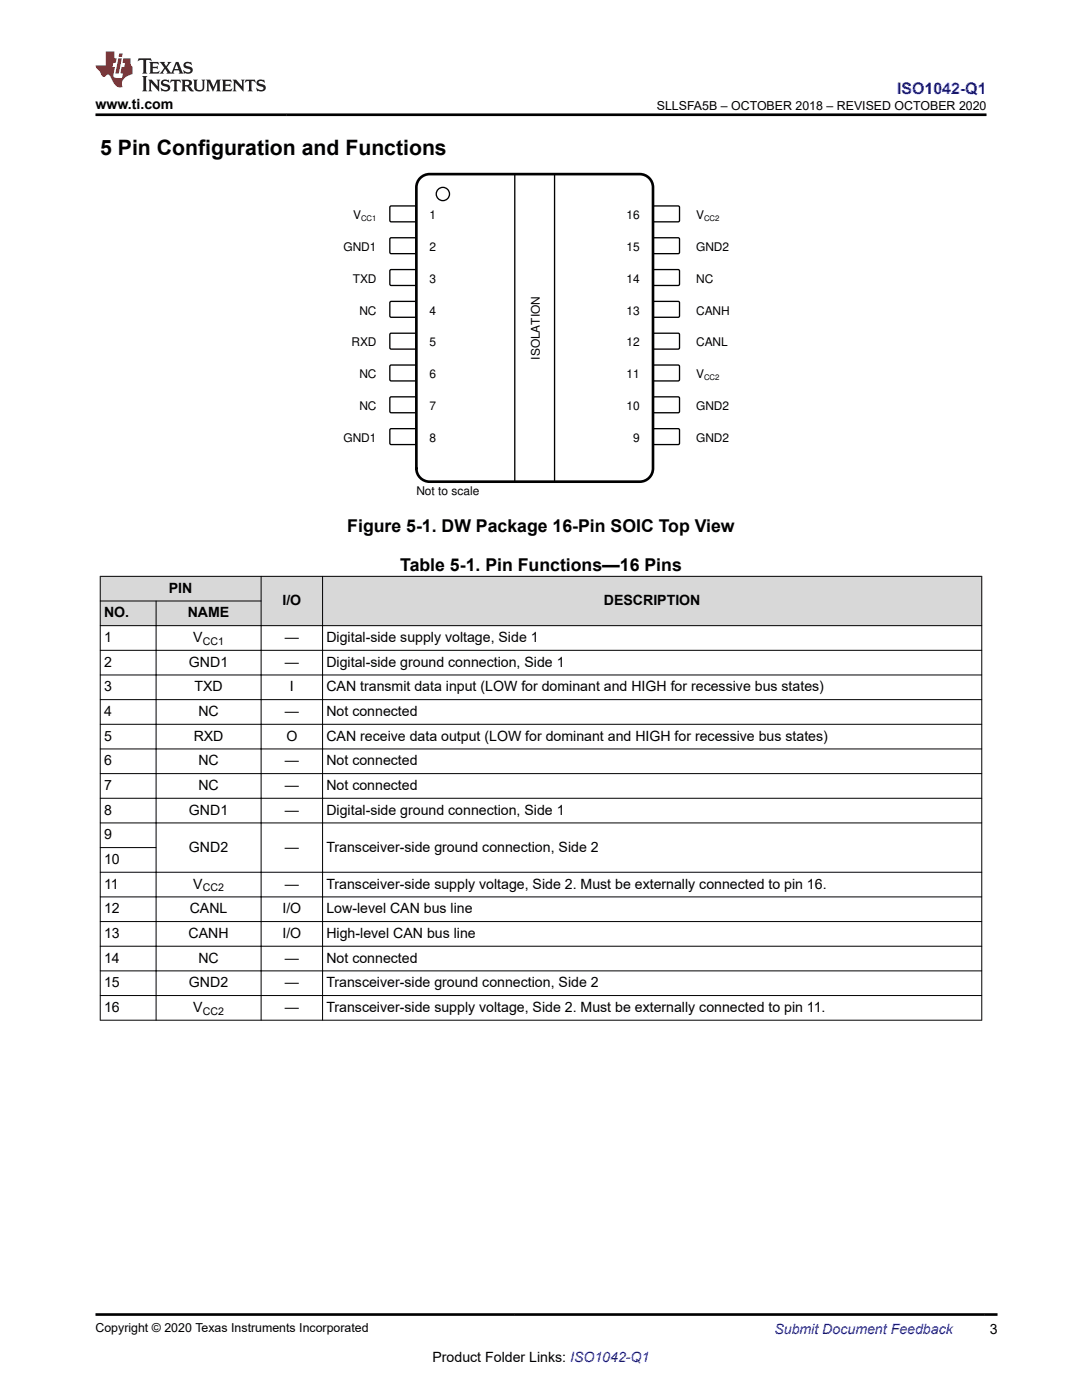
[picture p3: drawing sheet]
<svg xmlns="http://www.w3.org/2000/svg" width="216mm" height="279mm" viewBox="0 0 216 279" stroke-linecap="round" stroke-linejoin="round" font-family="sans-serif">
<defs><g id="words">
<text font-size="4.2" x="20" y="30.9">5 Pin Configuration and Functions</text>
<g font-size="3.5">
<text x="69.3" y="106.1">Figure 5-1. DW Package 16-Pin SOIC Top View</text>
<text x="79.9" y="113.9">Table 5-1. Pin Functions—16 Pins</text>
</g>
<text font-size="3.2" fill="#00f" x="179" y="18.7">ISO1042-Q1</text>
<g font-size="2.8">
<text x="19" y="21.8">www.ti.com</text>
<text x="33.7" y="118.3">PIN</text>
<text x="20.8" y="123.2">NO.</text>
<text x="37.5" y="123.2">NAME</text>
<text x="56.4" y="120.8">I/O</text>
<text x="120.5" y="120.8">DESCRIPTION</text>
<text x="20.8" y="128.1">1</text>
<text x="38.6" y="128.1">V</text>
<text x="56.8" y="128.1">—</text>
<text x="65.1" y="128.1">Digital-side supply voltage, Side 1</text>
<text x="20.8" y="133.1">2</text>
<text x="20.8" y="138">3</text>
<text x="37.7" y="133.1">GND1</text>
<text x="38.8" y="138">TXD</text>
<text x="56.8" y="133.1">—</text>
<text x="57.8" y="138">I</text>
<text x="65.1" y="133.1">Digital-side ground connection, Side 1</text>
<text x="65.1" y="138">CAN transmit data input (LOW for dominant and HIGH for recessive bus states)</text>
<text x="20.8" y="142.9">4</text>
<text x="39.6" y="142.9">NC</text>
<text x="56.8" y="142.9">—</text>
<text x="65.1" y="142.9">Not connected</text>
<text x="20.8" y="147.8">5</text>
<text x="38.6" y="147.8">RXD</text>
<text x="57.1" y="147.8">O</text>
<text x="65.1" y="147.8">CAN receive data output (LOW for dominant and HIGH for recessive bus states)</text>
<text x="20.8" y="152.7">6</text>
<text x="39.6" y="152.7">NC</text>
<text x="56.8" y="152.7">—</text>
<text x="65.1" y="152.7">Not connected</text>
<text x="20.8" y="157.7">7</text>
<text x="39.6" y="157.7">NC</text>
<text x="56.8" y="157.7">—</text>
<text x="65.1" y="157.7">Not connected</text>
<text x="20.8" y="162.6">8</text>
<text x="20.8" y="167.5">9</text>
<text x="37.7" y="162.6">GND1</text>
<text x="56.8" y="162.6">—</text>
<text x="65.1" y="162.6">Digital-side ground connection, Side 1</text>
<text x="20.8" y="172.4">10</text>
<text x="37.7" y="170">GND2</text>
<text x="56.8" y="170">—</text>
<text x="65.1" y="170">Transceiver-side ground connection, Side 2</text>
<text x="20.8" y="177.3">11</text>
<text x="38.6" y="177.3">V</text>
<text x="56.8" y="177.3">—</text>
<text x="65.1" y="177.3">Transceiver-side supply voltage, Side 2. Must be externally connected to pin 16.</text>
<text x="20.8" y="182.3">12</text>
<text x="37.9" y="182.3">CANL</text>
<text x="56.4" y="182.3">I/O</text>
<text x="65.1" y="182.3">Low-level CAN bus line</text>
<text x="20.8" y="187.2">13</text>
<text x="37.6" y="187.2">CANH</text>
<text x="56.4" y="187.2">I/O</text>
<text x="65.1" y="187.2">High-level CAN bus line</text>
<text x="20.8" y="197">15</text>
<text x="20.8" y="192.1">14</text>
<text x="37.7" y="197">GND2</text>
<text x="39.6" y="192.1">NC</text>
<text x="56.8" y="192.1">—</text>
<text x="56.8" y="197">—</text>
<text x="65.1" y="192.1">Not connected</text>
<text x="65.1" y="197">Transceiver-side ground connection, Side 2</text>
<text x="20.8" y="202">16</text>
<text x="38.6" y="202">V</text>
<text x="56.8" y="202">—</text>
<text x="65.1" y="202">Transceiver-side supply voltage, Side 2. Must be externally connected to pin 11.</text>
<text x="197.5" y="266.1">3</text>
<text x="86.3" y="271.7">Product Folder Links: ISO1042-Q1</text>
</g>
<text font-size="2.8" fill="#00f" x="154.5" y="266.2">Submit Document Feedback</text>
<g font-size="2.5">
<text x="131.1" y="21.9">SLLSFA5B – OCTOBER 2018 – REVISED OCTOBER 2020</text>
<text x="19" y="265.9">Copyright © 2020 Texas Instruments Incorporated</text>
</g>
<g font-size="2.4">
<text x="70.5" y="43.7">V</text>
<text x="85.7" y="43.7">1</text>
<text x="125" y="43.7">16</text>
<text x="138.9" y="43.7">V</text>
<text x="68.5" y="50.1">GND1</text>
<text x="85.7" y="50.1">2</text>
<text x="125" y="50.1">15</text>
<text x="138.9" y="50.1">GND2</text>
<text x="70.4" y="56.4">TXD</text>
<text x="85.7" y="56.4">3</text>
<text x="125" y="56.4">14</text>
<text x="138.9" y="56.4">NC</text>
<text x="71.7" y="62.8">NC</text>
<text x="85.7" y="62.8">4</text>
<text x="125" y="62.8">13</text>
<text x="138.9" y="62.8">CANH</text>
<text x="70.1" y="69.1">RXD</text>
<text x="85.7" y="69.1">5</text>
<text x="107.7" y="71.8" transform="rotate(-90 107.7 71.8)">ISOLATION</text>
<text x="125" y="69.1">12</text>
<text x="138.9" y="69.1">CANL</text>
<text x="71.7" y="75.5">NC</text>
<text x="85.7" y="75.5">6</text>
<text x="125" y="75.5">11</text>
<text x="138.9" y="75.5">V</text>
<text x="71.7" y="81.8">NC</text>
<text x="85.7" y="81.8">7</text>
<text x="125" y="81.8">10</text>
<text x="138.9" y="81.8">GND2</text>
<text x="68.5" y="88.2">GND1</text>
<text x="85.7" y="88.2">8</text>
<text x="126.3" y="88.2">9</text>
<text x="138.9" y="88.2">GND2</text>
<text x="83.1" y="98.8">Not to scale</text>
</g>
<g font-size="2.1">
<text x="40.4" y="128.7">CC1</text>
<text x="40.4" y="177.9">CC2</text>
<text x="40.4" y="202.5">CC2</text>
</g>
<g font-size="1.5">
<text x="72" y="44.1">CC1</text>
<text x="140.5" y="44.1">CC2</text>
<text x="140.5" y="75.8">CC2</text>
</g>
</g></defs>
<path d="M77.9 41.1h5l.2 .3-.1 2.7-.2 .2-4.9-.1-.1-.2v-2.6z" fill="none" stroke="#000" stroke-width=".26"/>
<path d="M130.4 41.1h5.1l.1 .3v2.7l-.3 .2-4.9-.1-.1-.2v-2.6z" fill-rule="evenodd" fill="#fff"/>
<path d="M130.4 41.1h5.1l.1 .3v2.7l-.3 .2-4.9-.1-.1-.2v-2.6z" fill="none" stroke="#000" stroke-width=".26"/>
<path d="M77.9 47.5h5l.2 .2-.1 2.8-.2 .1h-4.9l-.1-.2v-2.7z" fill-rule="evenodd" fill="#fff"/>
<path d="M77.9 47.5h5l.2 .2-.1 2.8-.2 .1h-4.9l-.1-.2v-2.7z" fill="none" stroke="#000" stroke-width=".26"/>
<path d="M130.4 47.5h5.1l.1 .2v2.8l-.3 .1h-4.9l-.1-.2v-2.7z" fill-rule="evenodd" fill="#fff"/>
<path d="M130.4 47.5h5.1l.1 .2v2.8l-.3 .1h-4.9l-.1-.2v-2.7z" fill="none" stroke="#000" stroke-width=".26"/>
<path d="M77.9 53.8h5l.2 .3-.1 2.7-.2 .2-4.9-.1-.1-.2v-2.6z" fill-rule="evenodd" fill="#fff"/>
<path d="M77.9 53.8h5l.2 .3-.1 2.7-.2 .2-4.9-.1-.1-.2v-2.6z" fill="none" stroke="#000" stroke-width=".26"/>
<path d="M130.4 53.8h5.1l.1 .3v2.7l-.3 .2-4.9-.1-.1-.2v-2.6z" fill-rule="evenodd" fill="#fff"/>
<path d="M130.4 53.8h5.1l.1 .3v2.7l-.3 .2-4.9-.1-.1-.2v-2.6z" fill="none" stroke="#000" stroke-width=".26"/>
<path d="M77.9 60.2h5l.2 .2-.1 2.8-.2 .1h-4.9l-.1-.2v-2.7z" fill-rule="evenodd" fill="#fff"/>
<path d="M77.9 60.2h5l.2 .2-.1 2.8-.2 .1h-4.9l-.1-.2v-2.7z" fill="none" stroke="#000" stroke-width=".26"/>
<path d="M130.4 60.2h5.1l.1 .2v2.8l-.3 .1h-4.9l-.1-.2v-2.7z" fill-rule="evenodd" fill="#fff"/>
<path d="M130.4 60.2h5.1l.1 .2v2.8l-.3 .1h-4.9l-.1-.2v-2.7z" fill="none" stroke="#000" stroke-width=".26"/>
<path d="M77.8 66.6l.3-.1h4.8l.2 .3-.1 2.7-.2 .2-4.9-.1-.1-.2z" fill-rule="evenodd" fill="#fff"/>
<path d="M77.8 66.6l.3-.1h4.8l.2 .3-.1 2.7-.2 .2-4.9-.1-.1-.2z" fill="none" stroke="#000" stroke-width=".26"/>
<path d="M130.4 66.5h5.1l.1 .3v2.7l-.3 .2-4.9-.1-.1-.2v-2.6z" fill-rule="evenodd" fill="#fff"/>
<path d="M130.4 66.5h5.1l.1 .3v2.7l-.3 .2-4.9-.1-.1-.2v-2.6z" fill="none" stroke="#000" stroke-width=".26"/>
<path d="M77.8 73l.3-.2 4.8 .1 .2 .2-.1 2.8-.2 .1h-4.9l-.1-.2z" fill-rule="evenodd" fill="#fff"/>
<path d="M77.8 73l.3-.2 4.8 .1 .2 .2-.1 2.8-.2 .1h-4.9l-.1-.2z" fill="none" stroke="#000" stroke-width=".26"/>
<path d="M130.4 72.9h5.1l.1 .2v2.8l-.3 .1h-4.9l-.1-.2v-2.7z" fill-rule="evenodd" fill="#fff"/>
<path d="M130.4 72.9h5.1l.1 .2v2.8l-.3 .1h-4.9l-.1-.2v-2.7z" fill="none" stroke="#000" stroke-width=".26"/>
<path d="M77.8 79.3l.3-.1h4.8l.2 .3-.1 2.7-.2 .2-4.9-.1-.1-.2z" fill-rule="evenodd" fill="#fff"/>
<path d="M77.8 79.3l.3-.1h4.8l.2 .3-.1 2.7-.2 .2-4.9-.1-.1-.2z" fill="none" stroke="#000" stroke-width=".26"/>
<path d="M130.4 79.2h5.1l.1 .3v2.7l-.3 .2-4.9-.1-.1-.2v-2.6z" fill-rule="evenodd" fill="#fff"/>
<path d="M130.4 79.2h5.1l.1 .3v2.7l-.3 .2-4.9-.1-.1-.2v-2.6z" fill="none" stroke="#000" stroke-width=".26"/>
<path d="M77.8 85.7l.3-.2 4.8 .1 .2 .2-.1 2.8-.2 .1h-4.9l-.1-.2z" fill-rule="evenodd" fill="#fff"/>
<path d="M77.8 85.7l.3-.2 4.8 .1 .2 .2-.1 2.8-.2 .1h-4.9l-.1-.2z" fill="none" stroke="#000" stroke-width=".26"/>
<path d="M130.4 85.6h5.1l.1 .2v2.8l-.3 .1h-4.9l-.1-.2v-2.7z" fill-rule="evenodd" fill="#fff"/>
<path d="M130.4 85.6h5.1l.1 .2v2.8l-.3 .1h-4.9l-.1-.2v-2.7z" fill="none" stroke="#000" stroke-width=".26"/>
<path d="M102.7 34.7h8v61.4h-8z" fill-rule="evenodd" fill="#fff"/>
<g fill="none" stroke="#000" stroke-width=".26">
<path d="M102.7 34.7h8v61.4h-8z"/>
<circle cx="88.4" cy="38.7" r="1.32"/>
</g>
<path d="M84.1 35.3l1-.5 .6-.1h42a2.65 2.65 0 0 1 2.6 2.7v56.1a2.65 2.65 0 0 1-2.6 2.6h-42a2.65 2.65 0 0 1-2.6-2.6v-56.1a2.64 2.64 0 0 1 1-2.1z" fill="none" stroke="#000" stroke-width=".53"/>
<g fill="#d8d8d8">
<path d="M20 115h175.9v4.9h-175.9z" fill-rule="evenodd"/>
<path d="M20 119.9h175.9v5h-175.9z" fill-rule="evenodd"/>
<path d="M20.1 115.1h31.9v4.8h-31.9z" fill-rule="evenodd"/>
<path d="M52.2 115.1h12.1v9.7h-12.1z" fill-rule="evenodd"/>
<path d="M64.4 115.1h131.4v9.7h-131.4z" fill-rule="evenodd"/>
<path d="M20.1 120h11v4.8h-11z" fill-rule="evenodd"/>
<path d="M31.2 120h20.8v4.8h-20.8z" fill-rule="evenodd"/>
</g>
<g fill="none" stroke="#000" stroke-width=".2">
<path d="M19.9 115h176.1M19.9 119.9h32.3M20 115v88.7M31.1 119.9v83.8M52.1 115v88.7M64.4 115v88.7M195.9 115v88.7M19.9 129.8h176.1M19.9 134.7h176.1M19.9 139.6h176.1M196 124.9h-176.1M19.9 144.5h176.1"/>
<path d="M19.9 149.5h176.1M19.9 154.4h176.1M19.9 159.3h176.1M19.9 164.2h176.1M19.9 169.2h11.3M19.9 179h176.1M196 174.1h-176.1M19.9 183.9h176.1M19.9 188.8h176.1M19.9 193.8h176.1M19.9 198.7h176.1M19.9 203.6h176.1"/>
</g>
<path d="M27.7 11.6l-.2 .6 .5-.2h.6v.1v2.2l-.2 .4h1l-.2-.4v-2.2v-.1h.5l.5 .2-.1-.6zM29.8 12.4l.2 .3v1.6l-.2 .4h1.9l.1-.6a1.08 1.08 0 0 1-1.3 .2v-.7h.6l.4 .2v-.7l-.4 .2h-.6v-.5l.2-.2a1 1 0 0 1 1 .3l-.1-.5zM31.8 12.4l1 1.1-1 1.2h.9l-.2-.2 .4-.8 .5 .8-.2 .2h1.6l-.2-.2 .1-.5h1l.1 .5-.1 .2h.9l-.2-.4-.8-1.9h-.5l-1 2.1-.8-1.1 .9-1h-.8l.2 .2-.5 .6-.3-.6 .1-.2zM35.2 12.8l.4 1h-.8zM36.8 12.5a.65 .65 0 0 0-.2 .7 .65 .65 0 0 0 .6 .5l.7 .1 .1 .3a.79 .79 0 0 1-.7 .4 .79 .79 0 0 1-.7-.5l.1 .7 .2-.1a.93 .93 0 0 0 1.1 0 .93 .93 0 0 0 .4-.9 1.46 1.46 0 0 0-1.2-.6l-.1-.3a1.09 1.09 0 0 1 1.2 .2l-.2-.6-.1 .1-.6-.2zM28.4 15.2l.2 .4v2.2l-.2 .4h1l-.2-.4v-2.2l.2-.4zM29.6 15.9l.2 .4v1.5l-.2 .4h.8l-.3-.4v-1.3l1.7 1.8v-2l.2-.4h-.8l.2 .2 .1 1.1-1.2-1.3zM32.3 16a.65 .65 0 0 0-.2 .8 .65 .65 0 0 0 .7 .4l.6 .2 .1 .2a.79 .79 0 0 1-.7 .4 .79 .79 0 0 1-.7-.5l.1 .7 .2-.1a.93 .93 0 0 0 1.1 .1 .93 .93 0 0 0 .4-1 1.46 1.46 0 0 0-1.2-.5l-.1-.4a1.09 1.09 0 0 1 1.2 .2l-.2-.6-.1 .1-.6-.1zM34.1 15.9l-.1 .6a.63 .63 0 0 1 .7-.3l.1 1.6-.3 .4h1l-.2-.4v-1.6a.66 .66 0 0 1 .8 .3l-.1-.6zM36.2 15.9l.2 .4v1.5l-.2 .4h.9l-.2-.2v-.7h.5l.1 .2a.79 .79 0 0 0 1.2 .6l-1-.9a.61 .61 0 0 0 .6-.6 .61 .61 0 0 0-.5-.7zM36.9 16.2h.2a.47 .47 0 0 1 .5 .1 .47 .47 0 0 1 .1 .5l-.2 .1-.6 .1zM38.5 15.9l.2 .2a2.27 2.27 0 0 0 .4 2 1.04 1.04 0 0 0 1.7-.7v-1.3l.2-.2h-.8l.2 .4v1.1a.6 .6 0 0 1-.6 .6 .6 .6 0 0 1-.6-.6v-1.1l.3-.4zM41.1 15.9l.2 .4v1.5l-.2 .4h.7l-.2-.4v-1.4l.9 1.9 .8-1.9v1.4l-.2 .4h1l-.3-.4v-1.5l.3-.4h-.8l-.7 1.5-.7-1.5zM44.3 15.9l.2 .4v1.5l-.2 .4h1.9l.1-.6a1.09 1.09 0 0 1-1.3 .2v-.7h.6l.4 .2v-.6l-.4 .2h-.6v-.6l.2-.1a1.01 1.01 0 0 1 1 .3l-.1-.6zM46.4 15.9l.3 .4v1.5l-.3 .4h.8l-.2-.4v-1.3l1.6 1.8v-2l.2-.4h-.7l.2 .2v1.1l-1.2-1.3zM49 15.9l-.1 .6a.63 .63 0 0 1 .8-.3v1.6l-.3 .4h1l-.2-.4v-1.6a.66 .66 0 0 1 .8 .3l-.1-.6zM51.4 16a.65 .65 0 0 0-.2 .8 .65 .65 0 0 0 .6 .4l.6 .2 .2 .2a.79 .79 0 0 1-.8 .4 .79 .79 0 0 1-.6-.5l.1 .7 .2-.1a.93 .93 0 0 0 1 .1 .93 .93 0 0 0 .5-1 1.46 1.46 0 0 0-1.3-.5l-.1-.4a1.09 1.09 0 0 1 1.3 .2l-.2-.6-.2 .1-.5-.1z" fill="#231f20"/>
<path d="M21.1 10.3v2.7h-2v.4l.9 1a.95 .95 0 0 0 .9 .9 .59 .59 0 0 1 .6-.4 .59 .59 0 0 1 .5 .3l.4 .8a1.59 1.59 0 0 0 2.1 1.4 1.61 1.61 0 0 1 1-2.3l1-.3-.1-1.5a1.59 1.59 0 0 1-.4-1.7h-1.4l-.2 .9h.5l-.1 .9h-.5l-.2 .9v.3l.4 .1-.2 .9h-.6a.73 .73 0 0 1-1.1-.7l.3-1.5h-.5l.2-.9h.5l.2-.9h-.5v-1.3zM23.6 11.6l-.6 3.1h.7l.6-3.1zM23.8 10.7l-.1 .6h.7l.1-.6z" fill="#ed1c24"/>
<path d="M19 22.9h177.8M19 262.3h180" fill="none" stroke="#000" stroke-width=".53"/>
<use href="#words"/>
</svg>
